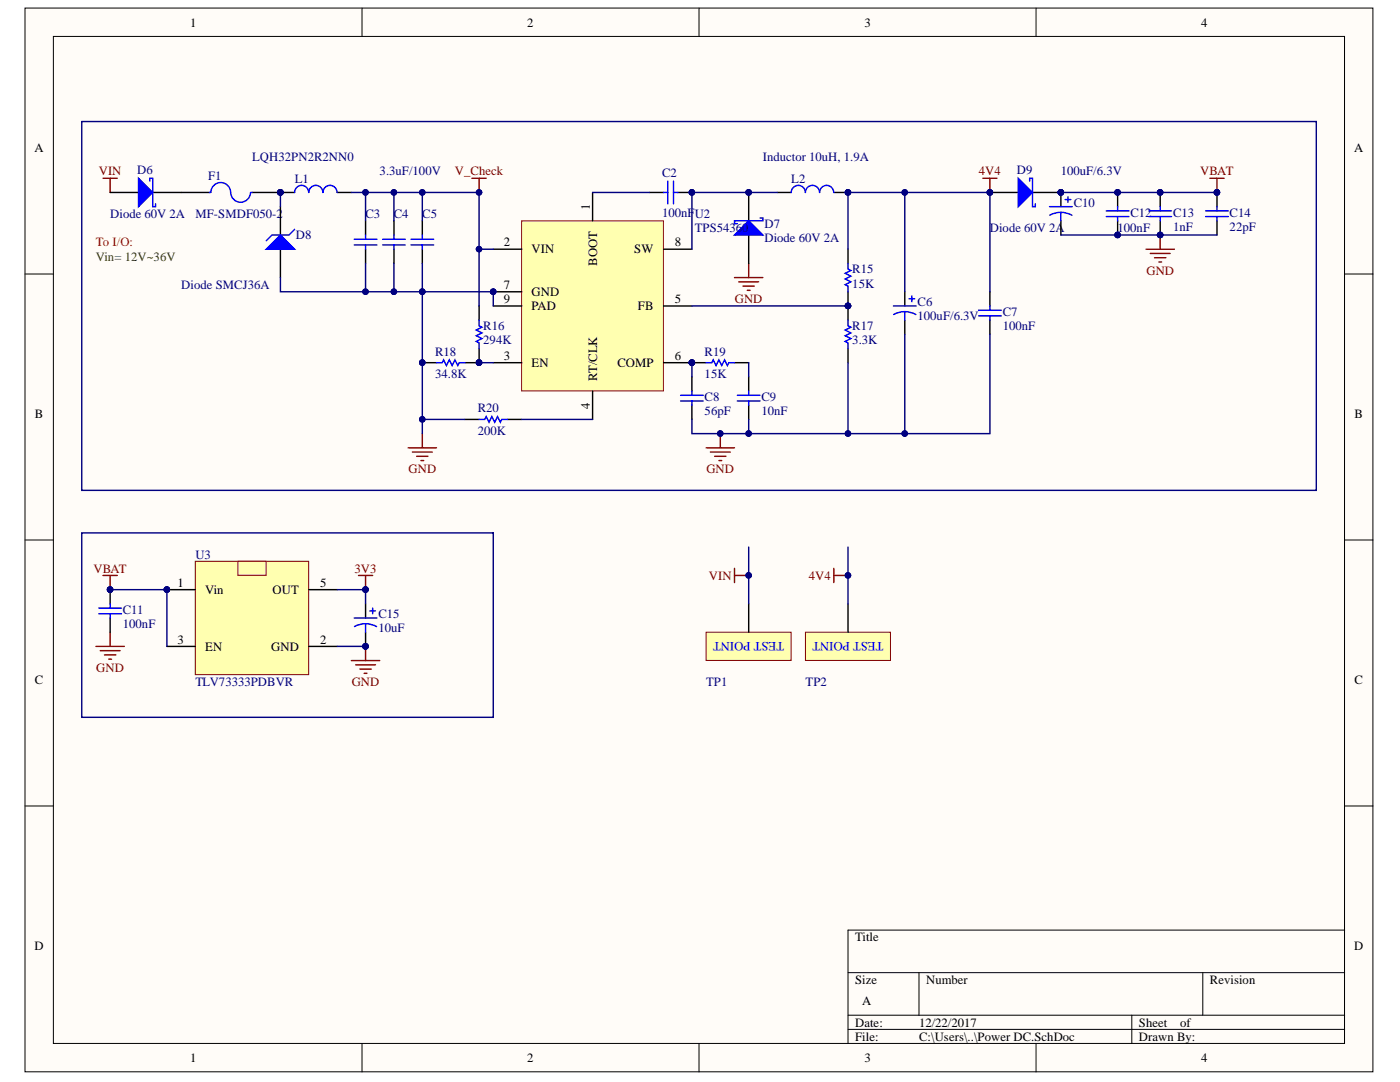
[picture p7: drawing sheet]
<svg xmlns="http://www.w3.org/2000/svg" width="279mm" height="216mm" viewBox="0 0 279 216" stroke-linecap="round" stroke-linejoin="round" font-family="sans-serif">
<defs><g id="words">
<g font-size="2.5">
<text x="38" y="5.3">1</text>
<text x="105.2" y="5.3">2</text>
<text x="172.5" y="5.3">3</text>
<text x="239.7" y="5.3">4</text>
<text x="6.9" y="30.4">A</text>
<text x="270.3" y="30.4">A</text>
<text x="117.7" y="41.8" transform="rotate(-90 117.7 41.8)">1</text>
<text x="100.5" y="49.2">2</text>
<text x="106.1" y="50.6">VIN</text>
<text x="119.1" y="53" transform="rotate(-90 119.1 53)">BOOT</text>
<text x="126.6" y="50.6">SW</text>
<text x="134.7" y="49.2">8</text>
<text x="100.5" y="57.7">7</text>
<text x="106.1" y="59.1">GND</text>
<text x="100.5" y="60.5">9</text>
<text x="106.1" y="61.9">PAD</text>
<text x="127.3" y="61.9">FB</text>
<text x="134.7" y="60.5">5</text>
<text x="100.5" y="71.8">3</text>
<text x="134.7" y="71.8">6</text>
<text x="106.1" y="73.2">EN</text>
<text x="119.1" y="76.1" transform="rotate(-90 119.1 76.1)">RT/CLK</text>
<text x="123.2" y="73.2">COMP</text>
<text x="7" y="83.5">B</text>
<text x="117.7" y="81.6" transform="rotate(-90 117.7 81.6)">4</text>
<text x="270.3" y="83.5">B</text>
<text x="35.4" y="117.1">1</text>
<text x="41" y="118.5">Vin</text>
<text x="54.4" y="118.5">OUT</text>
<text x="63.9" y="117.1">5</text>
<text x="35.4" y="128.4">3</text>
<text x="41" y="129.8">EN</text>
<text x="54.1" y="129.8">GND</text>
<text x="63.9" y="128.4">2</text>
<text x="7" y="136.6">C</text>
<text x="270.3" y="136.6">C</text>
<text x="6.9" y="189.6">D</text>
<text x="170.6" y="187.9">Title</text>
<text x="270.3" y="189.6">D</text>
<text x="170.6" y="196.4">Size</text>
<text x="184.8" y="196.4">Number</text>
<text x="241.5" y="196.4">Revision</text>
<text x="172.1" y="200.6">A</text>
<text x="170.6" y="204.9">Date:</text>
<text x="170.6" y="207.7">File:</text>
<text x="183.4" y="204.9">12/22/2017</text>
<text x="183.4" y="207.7">C:\Users\..\Power DC.SchDoc</text>
<text x="227.3" y="204.9">Sheet</text>
<text x="227.3" y="207.7">Drawn By:</text>
<text x="235.5" y="204.9">of</text>
<text x="38" y="211.9">1</text>
<text x="105.2" y="211.9">2</text>
<text x="172.5" y="211.9">3</text>
<text x="239.7" y="211.9">4</text>
</g>
<g font-size="2.5" fill="#800000">
<text x="19.7" y="35">VIN</text>
<text x="90.8" y="35">V_Check</text>
<text x="195.3" y="35">4V4</text>
<text x="239.5" y="35">VBAT</text>
<text x="228.8" y="54.8">GND</text>
<text x="146.6" y="60.5">GND</text>
<text x="81.5" y="94.5">GND</text>
<text x="141" y="94.5">GND</text>
<text x="18.6" y="114.3">VBAT</text>
<text x="70.7" y="114.3">3V3</text>
<text x="141.5" y="115.7">VIN</text>
<text x="161.4" y="115.7">4V4</text>
<text x="19.2" y="134.1">GND</text>
<text x="70.2" y="136.9">GND</text>
</g>
<g font-size="2.5" fill="#000080">
<text x="27.4" y="34.7">D6</text>
<text x="41.5" y="35.9">F1</text>
<text x="50.3" y="32.2">LQH32PN2R2NN0</text>
<text x="75.8" y="35">3.3uF/100V</text>
<text x="132.1" y="35.3">C2</text>
<text x="152.3" y="32.2">Inductor 10uH, 1.9A</text>
<text x="203" y="34.7">D9</text>
<text x="211.7" y="35">100uF/6.3V</text>
<text x="58.8" y="36.5">L1</text>
<text x="157.9" y="36.5">L2</text>
<text x="214.3" y="41.2">C10</text>
<text x="22" y="43.5">Diode 60V 2A</text>
<text x="39" y="43.5">MF-SMDF050-2</text>
<text x="59.1" y="47.7">D8</text>
<text x="72.9" y="43.5">C3</text>
<text x="78.6" y="43.5">C4</text>
<text x="84.3" y="43.5">C5</text>
<text x="132.1" y="43.2">100nF</text>
<text x="138.6" y="43.5">U2</text>
<text x="138.6" y="46.3">TPS54360</text>
<text x="152.6" y="45.5">D7</text>
<text x="197.5" y="46.3">Diode 60V 2A</text>
<text x="223" y="46.3">100nF</text>
<text x="225.6" y="43.2">C12</text>
<text x="234.1" y="46">1nF</text>
<text x="234.1" y="43.2">C13</text>
<text x="245.4" y="46">22pF</text>
<text x="245.4" y="43.2">C14</text>
<text x="152.6" y="48.3">Diode 60V 2A</text>
<text x="36.2" y="57.7">Diode SMCJ36A</text>
<text x="170.1" y="57.4">15K</text>
<text x="170.1" y="54.5">R15</text>
<text x="96.4" y="65.9">R16</text>
<text x="170.1" y="65.9">R17</text>
<text x="183.1" y="63.9">100uF/6.3V</text>
<text x="183.1" y="61">C6</text>
<text x="200.1" y="65.9">100nF</text>
<text x="200.1" y="63">C7</text>
<text x="86.8" y="71">R18</text>
<text x="96.4" y="68.7">294K</text>
<text x="140.6" y="71">R19</text>
<text x="170.1" y="68.7">3.3K</text>
<text x="86.8" y="75.5">34.8K</text>
<text x="140.6" y="75.5">15K</text>
<text x="95.3" y="82.3">R20</text>
<text x="140.6" y="82.9">56pF</text>
<text x="140.6" y="80">C8</text>
<text x="152" y="82.9">10nF</text>
<text x="152" y="80">C9</text>
<text x="95.3" y="86.8">200K</text>
<text x="39" y="111.5">U3</text>
<text x="24.5" y="125.3">100nF</text>
<text x="24.5" y="122.5">C11</text>
<text x="75.5" y="123.3">C15</text>
<text x="75.5" y="126.2">10uF</text>
<text x="39" y="136.9">TLV73333PDBVR</text>
<text x="140.9" y="136.9">TP1</text>
<text x="160.8" y="136.9">TP2</text>
</g>
<text font-size="2.5" fill="#008000" x="19.2" y="52">Vin= 12V~36V</text>
<text font-size="2.5" fill="#f00" x="19.2" y="49.2">To I/O:</text>
<g font-size="2.5" fill="#00f">
<text x="156.5" y="128.1" transform="rotate(-180 156.5 128.1)">TEST POINT</text>
<text x="176.3" y="128.1" transform="rotate(-180 176.3 128.1)">TEST POINT</text>
</g>
</g></defs>
<g fill="#fffcf8" stroke="#000" stroke-width=".2">
<path d="M5 1.6h269v212.3h-269z"/>
<path d="M10.7 7.3h257.6v200.9h-257.6z"/>
</g>
<g fill="none" stroke="#000" stroke-width=".2">
<path d="M72.2 1.6v5.7M139.5 1.6v5.7M206.8 1.6v5.7M5 54.7h5.7M268.4 54.7h5.6M5 107.8h5.7M268.4 107.8h5.6M5 160.8h5.7M268.4 160.8h5.6M169.2 194.1h99.2M183.4 194.1v8.5M240 194.1v8.5"/>
<path d="M268.4 185.6h-99.2v22.6M72.2 208.2v5.7M139.5 208.2v5.7M169.2 202.6h99.2M169.2 205.4h99.2M206.8 208.2v5.7M225.9 202.6v5.6"/>
</g>
<g fill="none" stroke="#800000" stroke-width=".28">
<path d="M20.6 35.6h2.8M22 35.6v2.8M196.1 35.6h2.9M197.6 35.6v2.8M241.5 35.6h2.8M242.9 35.6v2.8M81.5 89.4h5.6M82.3 90.2h4M83.2 91.1h2.2M84 91.9h.6M84.3 86.5v2.9M140.9 89.4h5.7"/>
<path d="M141.8 90.2h3.9M142.6 91.1h2.3M143.5 91.9h.5M143.8 86.5v2.9M20.6 114.8h2.8M22 114.8v2.9M19.1 129h5.7M20 129.8h4M20.8 130.7h2.3M21.7 131.5h.6M22 126.1v2.9M70.1 131.8h5.7"/>
<path d="M71 132.7h3.9M71.8 133.5h2.3M72.7 134.4h.5M73 129v2.8"/>
</g>
<g fill="#000080" stroke="#000080" stroke-width=".2">
<circle cx="72.9" cy="129" r=".55"/>
<circle cx="22" cy="117.6" r=".55"/>
<circle cx="197.5" cy="38.4" r=".55"/>
<circle cx="242.9" cy="38.4" r=".55"/>
<circle cx="143.7" cy="86.5" r=".55"/>
</g>
<path d="M140.9 126.1h17v5.7h-17z" fill="#ffffb0" stroke="#800000" stroke-width=".2"/>
<path d="M149.4 120.5v5.6" fill="none" stroke="#000" stroke-width=".28"/>
<path d="M160.7 126.1h17v5.7h-17z" fill="#ffffb0" stroke="#800000" stroke-width=".2"/>
<path d="M36.1 38.4h5.7M50.3 38.4h8.5M67.3 38.4h2.8M56 41.2v5.7M56 49.7v5.7M169.2 120.5v5.6" fill="none" stroke="#000" stroke-width=".28"/>
<g fill="none" stroke="#800000" stroke-width=".28">
<path d="M94.2 35.6h2.8M95.6 35.6v2.8M146.6 55.4h5.6M147.4 56.2h4M148.3 57.1h2.3M149.1 57.9h.6M149.4 52.6v2.8M228.7 49.7h5.7M229.6 50.6h3.9M230.4 51.4h2.3M231.3 52.3h.5M231.5 46.9v2.8"/>
<path d="M146.6 113.4v2.8M146.6 114.8h2.8"/>
</g>
<g fill="#000080" stroke="#000080" stroke-width=".2">
<circle cx="149.4" cy="114.8" r=".55"/>
<circle cx="231.5" cy="46.9" r=".55"/>
<circle cx="95.6" cy="38.4" r=".55"/>
<circle cx="55.9" cy="38.4" r=".55"/>
</g>
<path d="M41.8 38.4h.3M42.1 38.3a1.97 1.97 0 0 1 2-1.9 1.97 1.97 0 0 1 1.9 2M46.1 38.4a1.97 1.97 0 0 0 1.9 2 1.97 1.97 0 0 0 2-1.9M50 38.4h.3M64.4 38.4a1.42 1.42 0 0 0-1.4-1.4 1.42 1.42 0 0 0-1.4 1.4 1.4 1.4 0 0 0-1.4-1.4 1.4 1.4 0 0 0-1.4 1.4M67.3 38.4a1.4 1.4 0 0 0-1.4-1.4 1.4 1.4 0 0 0-1.4 1.4" fill="none" stroke="#00f" stroke-width=".28"/>
<path d="M53.1 49.7l2.9-2.8 2.8 2.8z" fill="#00f"/>
<g fill="none" stroke="#00f" stroke-width=".28">
<path d="M132.4 38.4h.9M133.3 36.1v4.6M134.4 36.1v4.6M134.4 38.4h.9M160.7 38.4a1.4 1.4 0 0 0-1.4-1.4 1.4 1.4 0 0 0-1.4 1.4M163.5 38.4a1.4 1.4 0 0 0-1.4-1.4 1.4 1.4 0 0 0-1.4 1.4M166.4 38.4a1.4 1.4 0 0 0-1.4-1.4 1.4 1.4 0 0 0-1.4 1.4M53.1 49.7l2.9-2.8 2.8 2.8zM58.8 45.8l-1.1 1.1h-3.4l-1.2 1.1M70.7 47.7h4.5M70.7 48.9h4.5M73 46.9v.8"/>
<path d="M73 48.9v.8"/>
</g>
<path d="M129.6 38.4h2.8M135.3 38.4h2.8M149.4 38.4v5.7M155.1 38.4h2.8M166.4 38.4h2.8M73 44.1v2.8M73 49.7v2.9M149.4 46.9v5.7" fill="none" stroke="#000" stroke-width=".28"/>
<g fill="#000080" stroke="#000080" stroke-width=".2">
<circle cx="138.1" cy="38.4" r=".55"/>
<circle cx="169.2" cy="38.4" r=".55"/>
<circle cx="149.4" cy="38.4" r=".55"/>
</g>
<path d="M146.6 46.9l2.8-2.8 2.8 2.8z" fill="#00f"/>
<g fill="none" stroke="#00f" stroke-width=".28">
<path d="M146.6 46.9l2.8-2.8 2.8 2.8zM151.7 43.5h.5v.6h-5.6v.5h.6M169.2 52.6v1.1l.6 .3-1.1 .5 1.1 .6-1.1 .6 1.1 .5-1.1 .6 .5 .3v1.1M181.4 59.6h1.2M182 59.1v1.1M87.1 72.4h1.1l.3-.6 .6 1.1 .6-1.1 .5 1.1 .6-1.1 .6 1.1 .2-.5h1.2M95.6 63.9v1.1l.6 .3-1.2 .6 1.2 .5-1.2 .6 1.2 .6-1.2 .5 .6 .3v1.1M135.8 78.9h4.6M138.1 78v.9M140.9 72.4h1.2l.2-.6 .6 1.1 .6-1.1 .5 1.1 .6-1.1 .6 1.1 .3-.5h1.1M147.2 78.9h4.5M149.4 78v.9"/>
<path d="M169.2 63.9v1.1l.6 .3-1.1 .6 1.1 .5-1.1 .6 1.1 .6-1.1 .5 .5 .3v1.1M178.3 61h4.5M180.6 62.2l1.3 .2 .9 .4M180.6 62.2l-.9 .1-1.3 .4M180.6 62.2v1.7M195.3 61.9h4.5M195.3 63h4.5M197.6 61v.9M197.6 63v.9M95.6 83.7h1.1l.3-.6 .6 1.2 .6-1.2 .5 1.2 .6-1.2 .6 1.2 .2-.6h1.2M135.8 80h4.6M138.1 80v.9"/>
<path d="M147.2 80h4.5M149.4 80v.9M19.7 122.5h4.5M19.7 121.3h4.5M22 120.5v.8M22 122.5v.8M70.7 123.3h4.5M73 124.5l1.3 .2 .9 .3M73 124.5l-1.4 .2-.9 .3M73 124.5v1.6M73.8 121.9h1.1M74.4 121.3v1.2"/>
</g>
<g fill="#000080" stroke="#000080" stroke-width=".2">
<circle cx="149.4" cy="38.4" r=".55"/>
<circle cx="169.2" cy="61" r=".55"/>
<circle cx="95.6" cy="72.4" r=".55"/>
<circle cx="84.3" cy="72.4" r=".55"/>
<circle cx="138.1" cy="72.4" r=".55"/>
<circle cx="22" cy="117.6" r=".55"/>
<circle cx="72.9" cy="129" r=".55"/>
<circle cx="197.5" cy="38.4" r=".55"/>
<circle cx="211.7" cy="38.4" r=".55"/>
</g>
<g fill="none" stroke="#000" stroke-width=".28">
<path d="M197.6 38.4h5.6M206.1 38.4h5.6M169.2 49.7v2.9M169.2 58.2v5.7M180.6 58.2v2.8M197.6 58.2v2.8M84.3 72.4h2.8M95.6 61v2.9M95.6 69.5v2.9h-2.8M138.1 72.4h2.8M138.1 75.2v2.8M146.6 72.4h2.8"/>
<path d="M149.4 75.2v2.8M169.2 69.5v2.9M180.6 63.9v2.8M197.6 63.9v2.8M92.8 83.7h2.8M101.3 83.7h2.8M138.1 80.9v2.8M149.4 80.9v2.8M22 117.7v2.8M22 123.3v2.8M73 120.5v2.8M73 126.1v2.9"/>
</g>
<path d="M203.2 35.6l2.9 2.8-2.9 2.8z" fill="#00f"/>
<path d="M203.2 35.6l2.9 2.8-2.9 2.8zM205.5 36.1v-.5h.6v5.6h.5v-.5M212.6 39.8h1.1M213.1 39.3v1.1M209.5 41.2h4.5M211.7 42.4l1.4 .2 .8 .3M211.7 42.4l-.9 .1-1.3 .4M211.7 42.4v1.7M220.8 43.2h4.5M220.8 42.1h4.5M223 41.2v.9M223 43.2v.9" fill="none" stroke="#00f" stroke-width=".28"/>
<g fill="#000080" stroke="#000080" stroke-width=".2">
<circle cx="197.5" cy="38.4" r=".55"/>
<circle cx="211.7" cy="38.4" r=".55"/>
<circle cx="223" cy="38.4" r=".55"/>
<circle cx="223" cy="46.9" r=".55"/>
</g>
<path d="M211.7 38.4v2.8M223 38.4v2.8M211.7 44.1v2.8M223 44.1v2.8" fill="none" stroke="#000" stroke-width=".28"/>
<path d="M104.1 44.1h28.3v33.9h-28.3z" fill="#ffffb0" stroke="#800000" stroke-width=".2"/>
<path d="M118.3 38.4v5.7M98.4 49.7h5.7M98.4 58.2h5.7M132.4 49.7h5.7M98.4 72.4h5.7M98.4 61h5.7M118.3 78v5.7M132.4 72.4h5.7M132.4 61h5.7" fill="none" stroke="#000" stroke-width=".28"/>
<g fill="#000080" stroke="#000080" stroke-width=".2">
<circle cx="138.1" cy="72.4" r=".55"/>
<circle cx="98.4" cy="58.2" r=".55"/>
</g>
<path d="M39 112h22.6v22.6h-22.6z" fill="#ffffb0" stroke="#800000" stroke-width=".2"/>
<path d="M33.3 117.7h5.7M61.6 117.7h5.7M33.3 129h5.7M61.6 129h5.7" fill="none" stroke="#000" stroke-width=".28"/>
<circle cx="33.3" cy="117.6" r=".55" fill="#000080" stroke="#000080" stroke-width=".2"/>
<path d="M47.5 112h5.6v2.8h-5.6z" fill="#ffffb0" stroke="#800000" stroke-width=".2"/>
<circle cx="33.3" cy="117.6" r=".55" fill="#000080" stroke="#000080" stroke-width=".2"/>
<path d="M22 38.4h5.6M30.5 38.4h5.6" fill="none" stroke="#000" stroke-width=".28"/>
<path d="M27.6 35.6l2.9 2.8-2.9 2.8z" fill="#00f"/>
<g fill="none" stroke="#00f" stroke-width=".28">
<path d="M27.6 35.6l2.9 2.8-2.9 2.8zM29.9 36.1v-.5h.6v5.6h.5v-.5M76.4 47.7h4.5M76.4 48.9h4.5M78.6 46.9v.8M78.6 48.9v.8M82 47.7h4.5M82 48.9h4.5M84.3 46.9v.8M84.3 48.9v.8M229.3 43.2h4.5M229.3 42.1h4.5"/>
<path d="M231.5 41.2v.9M231.5 43.2v.9M240.6 43.2h4.5M240.6 42.1h4.5M242.9 41.2v.9M242.9 43.2v.9"/>
</g>
<path d="M231.5 38.4v2.8M242.9 38.4v2.8M78.6 44.1v2.8M78.6 49.7v2.9M84.3 44.1v2.8M84.3 49.7v2.9M231.5 44.1v2.8M242.9 44.1v2.8" fill="none" stroke="#000" stroke-width=".28"/>
<g fill="#000080" stroke="#000080" stroke-width=".2">
<circle cx="231.5" cy="38.4" r=".55"/>
<circle cx="231.5" cy="46.9" r=".55"/>
<circle cx="242.9" cy="38.4" r=".55"/>
<circle cx="169.2" cy="114.8" r=".55"/>
<circle cx="72.9" cy="117.6" r=".55"/>
<circle cx="169.2" cy="86.5" r=".55"/>
<circle cx="149.4" cy="86.5" r=".55"/>
<circle cx="180.6" cy="38.4" r=".55"/>
<circle cx="169.2" cy="38.4" r=".55"/>
<circle cx="180.6" cy="86.5" r=".55"/>
<circle cx="197.5" cy="38.4" r=".55"/>
<circle cx="84.3" cy="58.2" r=".55"/>
<circle cx="98.4" cy="58.2" r=".55"/>
<circle cx="84.3" cy="83.7" r=".55"/>
<circle cx="149.4" cy="114.8" r=".55"/>
<circle cx="95.6" cy="72.4" r=".55"/>
<circle cx="95.6" cy="49.7" r=".55"/>
<circle cx="169.2" cy="61" r=".55"/>
<circle cx="33.3" cy="117.6" r=".55"/>
<circle cx="22" cy="117.6" r=".55"/>
<circle cx="143.7" cy="86.5" r=".55"/>
<circle cx="138.1" cy="72.4" r=".55"/>
<circle cx="138.1" cy="38.4" r=".55"/>
<circle cx="149.4" cy="38.4" r=".55"/>
<circle cx="72.9" cy="129" r=".55"/>
<circle cx="55.9" cy="38.4" r=".55"/>
<circle cx="84.3" cy="38.4" r=".55"/>
<circle cx="95.6" cy="38.4" r=".55"/>
<circle cx="78.6" cy="38.4" r=".55"/>
<circle cx="72.9" cy="38.4" r=".55"/>
<circle cx="72.9" cy="58.2" r=".55"/>
<circle cx="78.6" cy="58.2" r=".55"/>
<circle cx="84.3" cy="72.4" r=".55"/>
<circle cx="223" cy="46.9" r=".55"/>
<circle cx="223" cy="38.4" r=".55"/>
<circle cx="211.7" cy="38.4" r=".55"/>
</g>
<path d="M71.5 114.8h2.9M73 114.8v2.9M166.4 113.4v2.8M166.4 114.8h2.8" fill="none" stroke="#800000" stroke-width=".28"/>
<g fill="none" stroke="#000080" stroke-width=".28">
<path d="M16.3 24.3h246.4v73.5h-246.4zM56 38.4v2.8M70.1 38.4h14.2M73 38.4v5.7M78.6 38.4v5.7M118.3 38.4h11.3M155.1 38.4h-17v11.3M180.6 38.4h17v19.8M211.7 38.4h31.2M56 55.4v2.8h28.3v25.5h8.5M73 52.6v5.6M78.6 52.6v5.6"/>
<path d="M84.3 52.6v5.6h14.1v2.8M84.3 44.1v-5.7h11.3v11.3h2.8M95.6 49.7v11.3M169.2 49.7v-11.3h11.4v19.8M211.7 46.9h31.2M95.6 72.4h2.8M138.1 61h31.1M138.1 72.4v2.8M149.4 72.4v2.8M169.2 72.4v14.1h-19.8M180.6 66.7v19.8h-11.4M197.6 66.7v19.8h-17"/>
<path d="M84.3 83.7v2.8M104.1 83.7h14.2M138.1 83.7v2.8h11.3v-2.8M16.3 106.3h82.1v36.8h-82.1zM22 117.7h11.3v11.3M67.3 117.7h5.7v2.8M149.4 109.2v11.3M169.2 109.2v11.3M67.3 129h5.7"/>
</g>
<use href="#words"/>
</svg>
